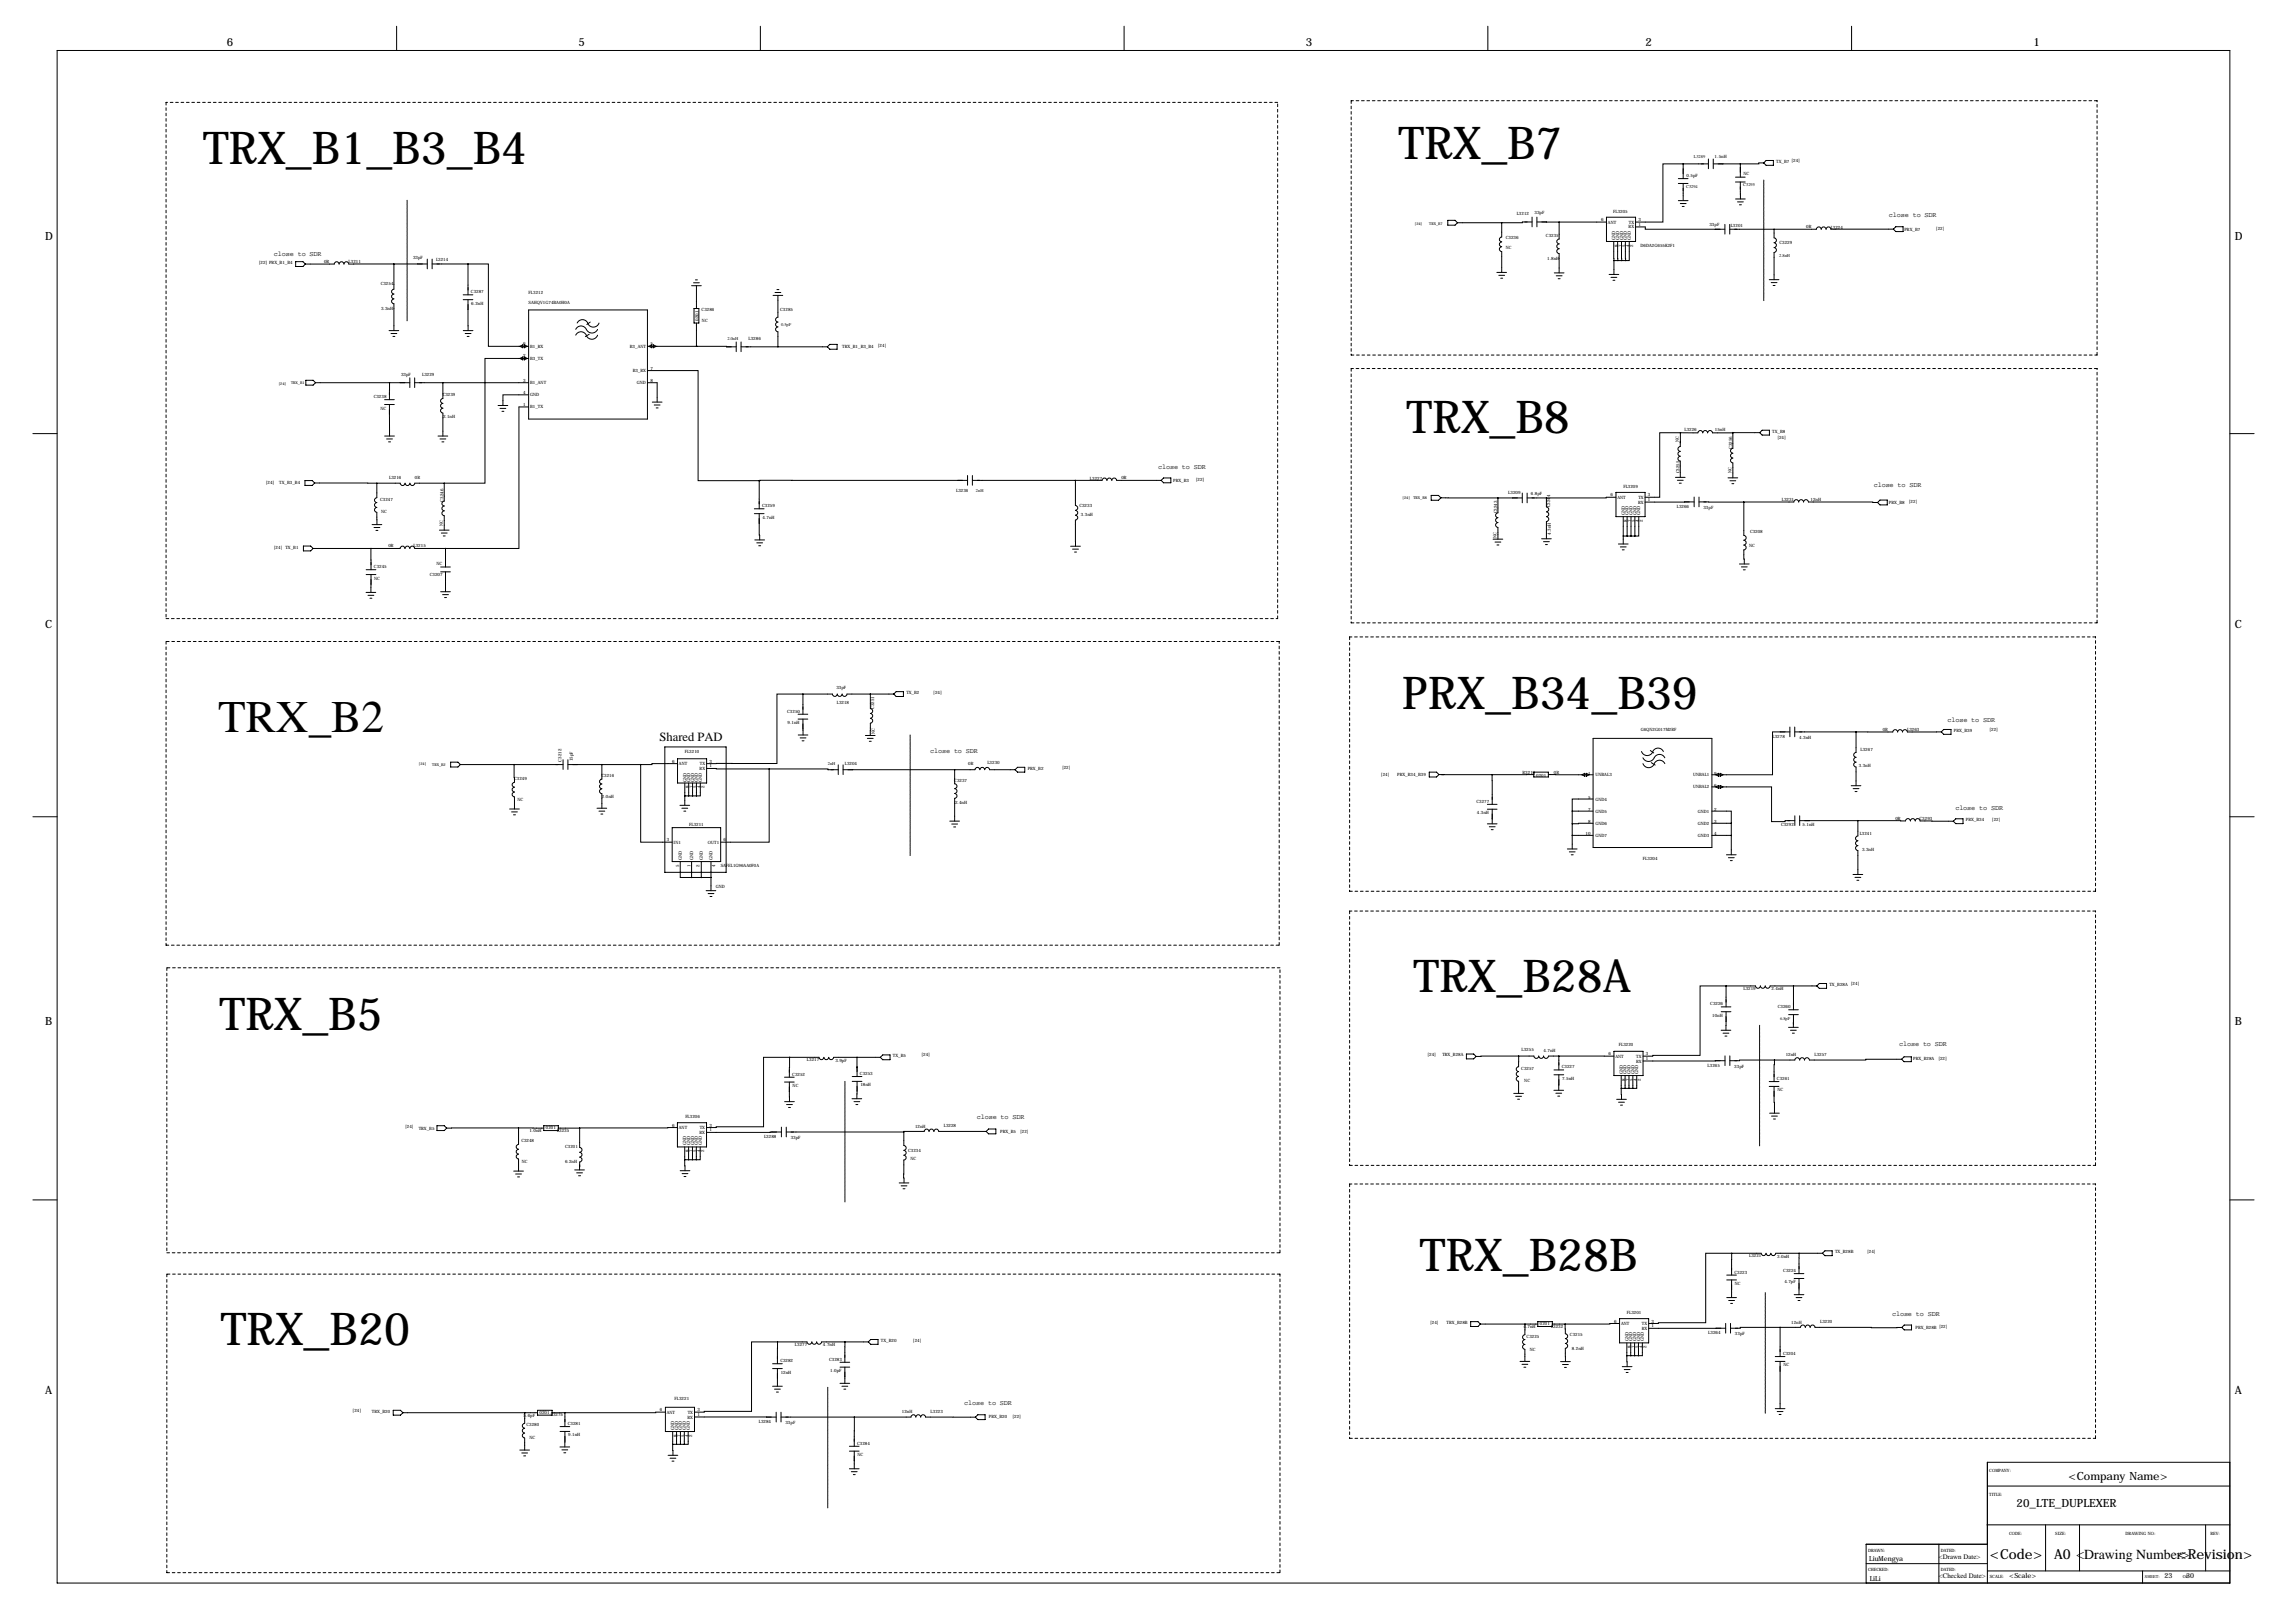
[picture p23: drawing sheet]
<svg xmlns="http://www.w3.org/2000/svg" width="1189mm" height="850mm" viewBox="0 0 1189 850" stroke-linecap="round" stroke-linejoin="round" font-family="sans-serif">
<defs><g id="words">
<g font-size="23.7">
<text x="732" y="83">TRX_B7</text>
<text x="106" y="86">TRX_B1_B3_B4</text>
<text x="737" y="227">TRX_B8</text>
<text x="734" y="371">PRX_B34_B39</text>
<text x="114" y="384">TRX_B2</text>
<text x="740" y="520">TRX_B28A</text>
<text x="115" y="539">TRX_B5</text>
<text x="744" y="666">TRX_B28B</text>
<text x="116" y="705">TRX_B20</text>
</g>
<g font-size="7.3">
<text x="1042" y="816">&lt;Code&gt;</text>
<text x="1076" y="816">A0 &lt;Drawing Number&gt;</text>
<text x="1140" y="816">&lt;Revision&gt;</text>
</g>
<text font-size="6.6" x="345" y="388">Shared PAD</text>
<g font-size="5.9">
<text x="119" y="24">6</text>
<text x="303" y="24">5</text>
<text x="684" y="24">3</text>
<text x="862" y="24">2</text>
<text x="1065" y="24">1</text>
<text x="24" y="125">D</text>
<text x="1170" y="125">D</text>
<text x="24" y="329">C</text>
<text x="1170" y="329">C</text>
<text x="24" y="537">B</text>
<text x="1170" y="537">B</text>
<text x="24" y="730">A</text>
<text x="1170" y="730">A</text>
<text x="1083" y="775">&lt;Company Name&gt;</text>
<text x="1056" y="790">20_LTE_DUPLEXER</text>
</g>
<g font-size="3.6">
<text x="989" y="114">close to SDR</text>
<text x="143" y="134">close to SDR</text>
<text x="607" y="246">close to SDR</text>
<text x="981" y="255">close to SDR</text>
<text x="1020" y="378">close to SDR</text>
<text x="487" y="394">close to SDR</text>
<text x="1024" y="424">close to SDR</text>
<text x="995" y="548">close to SDR</text>
<text x="512" y="586">close to SDR</text>
<text x="991" y="689">close to SDR</text>
<text x="505" y="736">close to SDR</text>
<text x="979" y="818">LiuMengya</text>
<text x="1015" y="816">&lt;Drawn Date&gt;</text>
<text x="979" y="828">LiLi</text>
<text x="1015" y="827">&lt;Checked Date&gt;</text>
<text x="1052" y="827">&lt;Scale&gt;</text>
<text x="1134" y="827">23</text>
<text x="1145" y="827">30</text>
</g>
<g font-size="2.3">
<text x="887" y="83">L3289</text>
<text x="898" y="83">1.5nH</text>
<text x="930" y="85">TX_B7 [24]</text>
<text x="883" y="93">0.5pF</text>
<text x="913" y="92">NC</text>
<text x="883" y="98">C3294</text>
<text x="913" y="98">C3295</text>
<text x="794" y="113">L3212</text>
<text x="804" y="112">33pF</text>
<text x="845" y="111">FL3205</text>
<text x="839" y="116">6</text>
<text x="842" y="117">ANT</text>
<text x="853" y="120">RX</text>
<text x="853" y="117">TX</text>
<text x="858" y="118">1</text>
<text x="858" y="116">3</text>
<text x="895" y="118">33pF</text>
<text x="906" y="119">L3201</text>
<text x="946" y="119">0R</text>
<text x="959" y="120">L3224</text>
<text x="789" y="125">C3236</text>
<text x="810" y="124">C3235</text>
<text x="846" y="126" transform="rotate(-90 846 126)">GND</text>
<text x="848" y="126" transform="rotate(-90 848 126)">GND</text>
<text x="850" y="126" transform="rotate(-90 850 126)">GND</text>
<text x="852" y="126" transform="rotate(-90 852 126)">GND</text>
<text x="854" y="126" transform="rotate(-90 854 126)">GND</text>
<text x="997" y="121">PRX_B7</text>
<text x="1014" y="121">[22]</text>
<text x="789" y="131">NC</text>
<text x="847" y="129" transform="rotate(-90 847 129)">8</text>
<text x="849" y="129" transform="rotate(-90 849 129)">7</text>
<text x="851" y="129" transform="rotate(-90 851 129)">5</text>
<text x="853" y="129" transform="rotate(-90 853 129)">4</text>
<text x="855" y="129" transform="rotate(-90 855 129)">2</text>
<text x="859" y="129">D6DA2G655K2F1</text>
<text x="932" y="128">C3229</text>
<text x="170" y="138">0R</text>
<text x="183" y="138">L3211</text>
<text x="216" y="136">33pF</text>
<text x="228" y="137">L3214</text>
<text x="810" y="136">1.8nH</text>
<text x="932" y="135">2.8nH</text>
<text x="136" y="138">[22] PRX_B1_B4</text>
<text x="199" y="149">C3254</text>
<text x="247" y="154">C3287</text>
<text x="277" y="154">FL3212</text>
<text x="247" y="160">6.2nH</text>
<text x="277" y="159">SAHQV1G74BA0H0A</text>
<text x="200" y="163">3.3nH</text>
<text x="367" y="163">C3286</text>
<text x="409" y="163">C3285</text>
<text x="366" y="168" transform="rotate(-90 366 168)">0201</text>
<text x="368" y="169">NC</text>
<text x="409" y="171">0.5pF</text>
<text x="381" y="178">2.0nH</text>
<text x="392" y="178">L3286</text>
<text x="274" y="181">6</text>
<text x="278" y="182">B1_RX</text>
<text x="330" y="182">B3_ANT</text>
<text x="341" y="181">5</text>
<text x="441" y="182">TRX_B1_B3_B4</text>
<text x="460" y="182">[24]</text>
<text x="274" y="187">2</text>
<text x="278" y="189">B3_TX</text>
<text x="210" y="197">33pF</text>
<text x="221" y="197">L3229</text>
<text x="331" y="195">B3_RX</text>
<text x="341" y="194">7</text>
<text x="274" y="200">3</text>
<text x="278" y="201">B1_ANT</text>
<text x="334" y="201">GND</text>
<text x="341" y="200">8</text>
<text x="196" y="209">C3238</text>
<text x="232" y="207">C3239</text>
<text x="274" y="206">4</text>
<text x="278" y="208">GND</text>
<text x="199" y="214">NC</text>
<text x="274" y="213">1</text>
<text x="278" y="214">B1_TX</text>
<text x="232" y="219">2.1nH</text>
<text x="882" y="226">L3226</text>
<text x="898" y="226">15nH</text>
<text x="928" y="227">TX_B8</text>
<text x="879" y="231" transform="rotate(-90 879 231)">NC</text>
<text x="931" y="230">[24]</text>
<text x="907" y="235" transform="rotate(-90 907 235)">C3256</text>
<text x="204" y="251">L3216</text>
<text x="217" y="251">0R</text>
<text x="571" y="251">L3227</text>
<text x="587" y="251">0R</text>
<text x="626" y="252">[22]</text>
<text x="880" y="248" transform="rotate(-90 880 248)">C3255</text>
<text x="907" y="248" transform="rotate(-90 907 248)">NC</text>
<text x="139" y="253">[24]</text>
<text x="146" y="254">TX_B3_B4</text>
<text x="501" y="258">L3236</text>
<text x="511" y="258">2nH</text>
<text x="614" y="252">PRX_B3</text>
<text x="850" y="256">FL3209</text>
<text x="199" y="262">C3247</text>
<text x="232" y="263" transform="rotate(-90 232 263)">C3246</text>
<text x="790" y="259">L3209</text>
<text x="802" y="259">6.8pF</text>
<text x="843" y="260">6</text>
<text x="847" y="261">ANT</text>
<text x="858" y="264">RX</text>
<text x="858" y="261">TX</text>
<text x="863" y="260">3</text>
<text x="863" y="262">1</text>
<text x="933" y="263">L3231</text>
<text x="948" y="262">12nH</text>
<text x="989" y="264">PRX_B8</text>
<text x="1000" y="263">[22]</text>
<text x="200" y="269">NC</text>
<text x="399" y="266">C3259</text>
<text x="565" y="265">C3233</text>
<text x="784" y="269" transform="rotate(-90 784 269)">C3243</text>
<text x="812" y="266" transform="rotate(-90 812 266)">C3244</text>
<text x="851" y="270" transform="rotate(-90 851 270)">GND</text>
<text x="853" y="270" transform="rotate(-90 853 270)">GND</text>
<text x="855" y="270" transform="rotate(-90 855 270)">GND</text>
<text x="857" y="270" transform="rotate(-90 857 270)">GND</text>
<text x="859" y="270" transform="rotate(-90 859 270)">GND</text>
<text x="878" y="266">L3266</text>
<text x="892" y="266">33pF</text>
<text x="232" y="276" transform="rotate(-90 232 276)">NC</text>
<text x="399" y="272">4.7nH</text>
<text x="566" y="270">3.3nH</text>
<text x="852" y="273" transform="rotate(-90 852 273)">8</text>
<text x="854" y="273" transform="rotate(-90 854 273)">7</text>
<text x="856" y="273" transform="rotate(-90 856 273)">5</text>
<text x="858" y="273" transform="rotate(-90 858 273)">4</text>
<text x="860" y="273" transform="rotate(-90 860 273)">2</text>
<text x="784" y="282" transform="rotate(-90 784 282)">NC</text>
<text x="812" y="280" transform="rotate(-90 812 280)">4.3nH</text>
<text x="917" y="279">C3208</text>
<text x="143" y="287">[24] TX_B1</text>
<text x="203" y="287">0R</text>
<text x="217" y="287">L3215</text>
<text x="916" y="287">NC</text>
<text x="196" y="298">C3245</text>
<text x="229" y="296">NC</text>
<text x="196" y="304">NC</text>
<text x="225" y="302">C3207</text>
<text x="438" y="361">33pF</text>
<text x="475" y="363">TX_B2</text>
<text x="489" y="363">[24]</text>
<text x="438" y="369">L3218</text>
<text x="458" y="371" transform="rotate(-90 458 371)">C3251</text>
<text x="412" y="373">C3250</text>
<text x="412" y="379">9.1nH</text>
<text x="859" y="383">G6QN2G017M2RF</text>
<text x="986" y="383">0R</text>
<text x="999" y="383">L3263</text>
<text x="1023" y="383">PRX_B39</text>
<text x="1042" y="383">[22]</text>
<text x="458" y="384" transform="rotate(-90 458 384)">NC</text>
<text x="928" y="386">L3278</text>
<text x="942" y="387">4.3nH</text>
<text x="359" y="394">FL3210</text>
<text x="974" y="393">L3267</text>
<text x="294" y="399" transform="rotate(-90 294 399)">C3212</text>
<text x="300" y="399" transform="rotate(-90 300 399)">15pF</text>
<text x="352" y="399">6</text>
<text x="356" y="401">ANT</text>
<text x="367" y="401">TX</text>
<text x="372" y="399">3</text>
<text x="372" y="402">1</text>
<text x="434" y="401">2nH</text>
<text x="442" y="401">L3204</text>
<text x="507" y="401">0R</text>
<text x="517" y="400">L3230</text>
<text x="973" y="402">3.3nH</text>
<text x="315" y="407">C3216</text>
<text x="366" y="403">RX</text>
<text x="538" y="403">PRX_B2</text>
<text x="556" y="403">[22]</text>
<text x="723" y="406">[24]</text>
<text x="732" y="407">PRX_B34_B39</text>
<text x="797" y="405">R3210</text>
<text x="805" y="407">0201</text>
<text x="814" y="405">0R</text>
<text x="832" y="406">1</text>
<text x="836" y="407">UNBAL3</text>
<text x="887" y="407">UNBAL1</text>
<text x="898" y="406">9</text>
<text x="269" y="408">C3249</text>
<text x="359" y="409" transform="rotate(-90 359 409)">GND</text>
<text x="361" y="413" transform="rotate(-90 361 413)">8</text>
<text x="361" y="409" transform="rotate(-90 361 409)">GND</text>
<text x="363" y="413" transform="rotate(-90 363 413)">7</text>
<text x="364" y="409" transform="rotate(-90 364 409)">GND</text>
<text x="365" y="413" transform="rotate(-90 365 413)">5</text>
<text x="366" y="409" transform="rotate(-90 366 409)">GND</text>
<text x="367" y="413" transform="rotate(-90 367 413)">4</text>
<text x="368" y="409" transform="rotate(-90 368 409)">GND</text>
<text x="369" y="413" transform="rotate(-90 369 413)">2</text>
<text x="500" y="409">C3237</text>
<text x="887" y="413">UNBAL2</text>
<text x="898" y="412">6</text>
<text x="271" y="419">NC</text>
<text x="315" y="418">2.0nH</text>
<text x="832" y="418">5</text>
<text x="836" y="419">GND4</text>
<text x="500" y="421">2.4nH</text>
<text x="773" y="420">C3277</text>
<text x="832" y="425">7</text>
<text x="836" y="426">GND5</text>
<text x="889" y="426">GND1</text>
<text x="898" y="425">2</text>
<text x="773" y="426">4.3nH</text>
<text x="832" y="431">8</text>
<text x="836" y="432">GND6</text>
<text x="889" y="432">GND2</text>
<text x="898" y="431">3</text>
<text x="993" y="429">0R</text>
<text x="1005" y="430">C3293</text>
<text x="1030" y="430">PRX_B34</text>
<text x="1043" y="430">[22]</text>
<text x="361" y="432">FL3211</text>
<text x="830" y="438">10</text>
<text x="898" y="438">4</text>
<text x="933" y="433">C3292</text>
<text x="944" y="433">5.1nH</text>
<text x="974" y="437">L3241</text>
<text x="349" y="441">3</text>
<text x="353" y="442">IN1</text>
<text x="371" y="442">OUT1</text>
<text x="379" y="441">6</text>
<text x="836" y="438">GND7</text>
<text x="889" y="438">GND3</text>
<text x="975" y="445">3.3nH</text>
<text x="356" y="454" transform="rotate(-90 356 454)">5</text>
<text x="357" y="451" transform="rotate(-90 357 451)">GND</text>
<text x="362" y="454" transform="rotate(-90 362 454)">1</text>
<text x="363" y="450" transform="rotate(-90 363 450)">GND</text>
<text x="366" y="454" transform="rotate(-90 366 454)">2</text>
<text x="368" y="450" transform="rotate(-90 368 450)">GND</text>
<text x="373" y="450" transform="rotate(-90 373 450)">GND</text>
<text x="374" y="454" transform="rotate(-90 374 454)">4</text>
<text x="377" y="454">SAFEL1G96AA0F0A</text>
<text x="860" y="450">FL3204</text>
<text x="375" y="465">GND</text>
<text x="913" y="518">L3219</text>
<text x="928" y="519">2.4nH</text>
<text x="958" y="516">TX_B28A [24]</text>
<text x="896" y="527">C3226</text>
<text x="897" y="532">10nH</text>
<text x="931" y="528">C3260</text>
<text x="932" y="534">6.8pF</text>
<text x="797" y="551">L3255</text>
<text x="808" y="551">4.7nH</text>
<text x="848" y="548">FL3220</text>
<text x="423" y="556">L3217</text>
<text x="438" y="556">3.9pF</text>
<text x="468" y="554">TX_B5</text>
<text x="483" y="553">[24]</text>
<text x="748" y="553">[24]</text>
<text x="755" y="553">TRX_B28A</text>
<text x="842" y="553">6</text>
<text x="846" y="554">ANT</text>
<text x="857" y="556">RX</text>
<text x="857" y="554">TX</text>
<text x="862" y="553">3</text>
<text x="862" y="555">1</text>
<text x="935" y="553">12nH</text>
<text x="950" y="553">L3257</text>
<text x="1002" y="555">PRX_B28A</text>
<text x="1015" y="555">[22]</text>
<text x="415" y="563">C3252</text>
<text x="450" y="563">C3253</text>
<text x="797" y="560">C3257</text>
<text x="818" y="560">C3227</text>
<text x="850" y="563" transform="rotate(-90 850 563)">GND</text>
<text x="852" y="563" transform="rotate(-90 852 563)">GND</text>
<text x="854" y="563" transform="rotate(-90 854 563)">GND</text>
<text x="856" y="563" transform="rotate(-90 856 563)">GND</text>
<text x="858" y="563" transform="rotate(-90 858 563)">GND</text>
<text x="894" y="559">L3265</text>
<text x="908" y="559">33pF</text>
<text x="415" y="569">NC</text>
<text x="451" y="569">18nH</text>
<text x="798" y="567">NC</text>
<text x="818" y="566">7.5nH</text>
<text x="851" y="566" transform="rotate(-90 851 566)">8</text>
<text x="853" y="566" transform="rotate(-90 853 566)">7</text>
<text x="855" y="566" transform="rotate(-90 855 566)">5</text>
<text x="857" y="566" transform="rotate(-90 857 566)">4</text>
<text x="859" y="566" transform="rotate(-90 859 566)">2</text>
<text x="931" y="566">C3261</text>
<text x="931" y="572">NC</text>
<text x="359" y="586">FL3206</text>
<text x="212" y="591">[24]</text>
<text x="219" y="592">TRX_B5</text>
<text x="277" y="593">1.0nH</text>
<text x="286" y="591">0201</text>
<text x="292" y="593">L3235</text>
<text x="352" y="590">6</text>
<text x="356" y="591">ANT</text>
<text x="366" y="594">RX</text>
<text x="366" y="591">TX</text>
<text x="372" y="590">3</text>
<text x="372" y="593">1</text>
<text x="479" y="591">12nH</text>
<text x="494" y="590">L3228</text>
<text x="524" y="594">PRX_B5</text>
<text x="534" y="593">[22]</text>
<text x="273" y="598">C3248</text>
<text x="359" y="600" transform="rotate(-90 359 600)">GND</text>
<text x="361" y="600" transform="rotate(-90 361 600)">GND</text>
<text x="363" y="600" transform="rotate(-90 363 600)">GND</text>
<text x="365" y="600" transform="rotate(-90 365 600)">GND</text>
<text x="368" y="600" transform="rotate(-90 368 600)">GND</text>
<text x="400" y="596">L3288</text>
<text x="414" y="596">33pF</text>
<text x="296" y="601">C3201</text>
<text x="361" y="604" transform="rotate(-90 361 604)">8</text>
<text x="363" y="604" transform="rotate(-90 363 604)">7</text>
<text x="365" y="604" transform="rotate(-90 365 604)">5</text>
<text x="367" y="604" transform="rotate(-90 367 604)">4</text>
<text x="369" y="604" transform="rotate(-90 369 604)">2</text>
<text x="476" y="604">C3234</text>
<text x="273" y="609">NC</text>
<text x="296" y="609">6.2nH</text>
<text x="477" y="608">NC</text>
<text x="916" y="658">L3221</text>
<text x="931" y="659">3.0nH</text>
<text x="961" y="656">TX_B28B</text>
<text x="978" y="656">[24]</text>
<text x="908" y="667">C3223</text>
<text x="934" y="666">C3224</text>
<text x="909" y="673">NC</text>
<text x="935" y="672">4.7pF</text>
<text x="852" y="688">FL3201</text>
<text x="749" y="693">[24]</text>
<text x="758" y="693">TRX_B28B</text>
<text x="798" y="696">4.7nH</text>
<text x="806" y="694">0201</text>
<text x="812" y="695">L3232</text>
<text x="845" y="693">6</text>
<text x="849" y="694">ANT</text>
<text x="860" y="694">TX</text>
<text x="865" y="693">3</text>
<text x="865" y="695">1</text>
<text x="938" y="693">12nH</text>
<text x="953" y="693">L3220</text>
<text x="1003" y="696">PRX_B28B [22]</text>
<text x="800" y="701">C3225</text>
<text x="822" y="700">C3215</text>
<text x="860" y="696">RX</text>
<text x="895" y="699">L3264</text>
<text x="909" y="699">33pF</text>
<text x="416" y="705">L3277</text>
<text x="431" y="705">4.7nH</text>
<text x="461" y="703">TX_B20</text>
<text x="478" y="703">[24]</text>
<text x="801" y="707">NC</text>
<text x="823" y="707">8.2nH</text>
<text x="853" y="703" transform="rotate(-90 853 703)">GND</text>
<text x="854" y="706" transform="rotate(-90 854 706)">8</text>
<text x="855" y="703" transform="rotate(-90 855 703)">GND</text>
<text x="856" y="706" transform="rotate(-90 856 706)">7</text>
<text x="857" y="703" transform="rotate(-90 857 703)">GND</text>
<text x="858" y="706" transform="rotate(-90 858 706)">5</text>
<text x="859" y="703" transform="rotate(-90 859 703)">GND</text>
<text x="860" y="706" transform="rotate(-90 860 706)">4</text>
<text x="861" y="703" transform="rotate(-90 861 703)">GND</text>
<text x="862" y="706" transform="rotate(-90 862 706)">2</text>
<text x="409" y="713">C3282</text>
<text x="434" y="713">C3283</text>
<text x="934" y="710">C3204</text>
<text x="409" y="719">12nH</text>
<text x="435" y="719">1.0pF</text>
<text x="934" y="716">NC</text>
<text x="353" y="733">FL3221</text>
<text x="185" y="740">[24]</text>
<text x="195" y="740">TRX_B20</text>
<text x="274" y="742">5.6pF</text>
<text x="283" y="740">0201</text>
<text x="288" y="742">L3275</text>
<text x="346" y="739">6</text>
<text x="349" y="740">ANT</text>
<text x="360" y="743">RX</text>
<text x="360" y="740">TX</text>
<text x="365" y="739">3</text>
<text x="365" y="742">1</text>
<text x="472" y="740">12nH</text>
<text x="487" y="740">L3223</text>
<text x="518" y="743">PRX_B20</text>
<text x="530" y="743">[22]</text>
<text x="276" y="747">C3280</text>
<text x="297" y="746">C3281</text>
<text x="353" y="749" transform="rotate(-90 353 749)">GND</text>
<text x="355" y="749" transform="rotate(-90 355 749)">GND</text>
<text x="357" y="749" transform="rotate(-90 357 749)">GND</text>
<text x="359" y="749" transform="rotate(-90 359 749)">GND</text>
<text x="361" y="749" transform="rotate(-90 361 749)">GND</text>
<text x="397" y="745">L3284</text>
<text x="411" y="746">33pF</text>
<text x="277" y="754">NC</text>
<text x="298" y="752">9.1nH</text>
<text x="354" y="753" transform="rotate(-90 354 753)">8</text>
<text x="356" y="753" transform="rotate(-90 356 753)">7</text>
<text x="358" y="753" transform="rotate(-90 358 753)">5</text>
<text x="361" y="753" transform="rotate(-90 361 753)">4</text>
<text x="363" y="753" transform="rotate(-90 363 753)">2</text>
<text x="449" y="757">C3284</text>
<text x="449" y="763">NC</text>
<text x="1042" y="771">COMPANY:</text>
<text x="1042" y="783">TITLE:</text>
<text x="1052" y="804">CODE:</text>
<text x="1076" y="804">SIZE:</text>
<text x="1113" y="804">DRAWING NO:</text>
<text x="1158" y="804">REV:</text>
<text x="978" y="813">DRAWN:</text>
<text x="1016" y="813">DATED:</text>
<text x="978" y="823">CHECKED:</text>
<text x="1016" y="823">DATED:</text>
<text x="1042" y="827">SCALE:</text>
<text x="1123" y="827">SHEET:</text>
<text x="1143" y="827">OF</text>
</g>
<g font-size="2">
<text x="741" y="118">[24]</text>
<text x="749" y="118">TRX_B7</text>
<text x="146" y="201">[24]</text>
<text x="152" y="201">TRX_B1</text>
<text x="735" y="261">[24]</text>
<text x="740" y="262">TRX_B8</text>
<text x="219" y="401">[24]</text>
<text x="226" y="401">TRX_B2</text>
</g>
</g></defs>
<g fill="none" stroke="#000" stroke-width=".52">
<path d="M208 14v12M398 14v12M589 14v12M779 14v12M970 14v12M30 26h1138v803h-1138zM879 96h5M879 94h5M882 86h-11v30h-14M882 86v8M882 96v9M882 86h13"/>
<path d="M895 83v5M897 86h14M897 83v5M909 95h5M909 93h5M911 95l1 9M911 86v7M924 85h-3v1h-10M925 84h4v3h-4l-1-2zM758 115h4l1 2-1 1h-4zM763 117h23M786 117v7a1.3 1.3 0 0 0-1 1 1.3 1.3 0 0 0 1 2 1.3 1.3 0 0 0-1 1 1.3 1.3 0 0 0 1 1 1.3 1.3 0 0 0-1 1 1.3 1.3 0 0 0 1 2v11"/>
<path d="M802 116l-16 1M802 114v5M805 116h12M805 114v5M817 116v9a1.3 1.3 0 0 0-2 1 1.4 1.4 0 0 0 2 2 1.3 1.3 0 0 0-2 1 1.3 1.3 0 0 0 2 1 1.4 1.4 0 0 0-2 2 1.3 1.3 0 0 0 2 1v10M817 116h24M841 114h16v12h-16zM857 119h5v1h41M879 105h5M880 107h3M881 108h1M903 118v5"/>
<path d="M906 118v5M909 104h5M910 106h3M911 107h1M155 137h4l1 1-1 2h-4zM160 138h15M175 138a1.3 1.3 0 0 1 1-1 1.3 1.3 0 0 1 2 1M178 138a1.3 1.3 0 0 1 1-1 1.3 1.3 0 0 1 1 1M206 138h-23a1.3 1.3 0 0 0-2-1 1.3 1.3 0 0 0-1 1M206 138v13a1.3 1.3 0 0 0-1 2 1.3 1.3 0 0 0 1 1 1.3 1.3 0 0 0-1 1 1.3 1.3 0 0 0 1 2 1.3 1.3 0 0 0-1 1 1.3 1.3 0 0 0 1 1v14M206 138h18M224 136v5"/>
<path d="M226 138h19M226 136v5M245 138h11v43h21M245 138v16M845 126v10M845 136v8M845 136h6M847 126v10M849 126v10M851 126v10M853 126v10h-2M929 120v5a1.3 1.3 0 0 1 1 1 1.3 1.3 0 0 1-1 1 1.3 1.3 0 0 1 1 1 1.3 1.3 0 0 1-1 2 1.3 1.3 0 0 1 1 1 1.3 1.3 0 0 1-1 1v14"/>
<path d="M992 120h-33a1.3 1.3 0 0 0-1-1 1.3 1.3 0 0 0-2 1 1.3 1.3 0 0 0-1-1 1.3 1.3 0 0 0-1 1 1.3 1.3 0 0 0-1-1 1.3 1.3 0 0 0-2 1h-45M992 120l1-1h4v2h-4zM243 154h5M243 157h5M245 157v16M362 150h5M363 148h3M364 147h1M365 150v12M405 155h5M406 153h3M407 152h1"/>
<path d="M407 155v11a1.3 1.3 0 0 0-1 1 1.3 1.3 0 0 0 1 2 1.3 1.3 0 0 0-1 1 1.3 1.3 0 0 0 1 1 1.3 1.3 0 0 0-1 1 1.3 1.3 0 0 0 1 2v8M784 143h5M785 144h3M786 146h1M814 143h5M815 144h3M816 146h1M843 144h5M844 145h3M845 147h1M927 146h5M928 148h3"/>
<path d="M929 150h1M204 173h5M205 175h3M206 176h1M243 173h5M244 175h3M245 176h1M277 162h62v57h-62zM302 176a3 3 0 0 1 2-2 3 3 0 0 1 3 2M302 172a3 3 0 0 1 3-1 3 3 0 0 1 3 3 3 3 0 0 0 5-1M302 169a3 3 0 0 1 3-2 3 3 0 0 1 3 2M309 175l-2 1"/>
<path d="M309 169l-2 1M313 176a3 3 0 0 1-3 2 3 3 0 0 1-3-2M314 169a3 3 0 0 1-3 2 3 3 0 0 1-3-2M363 162h3v7h-3zM365 169v12M386 179v5M388 179v5M160 199h4l1 1-1 2h-4zM215 198v5M217 198v5M272 181h2v1zM272 188l2-1v1z"/>
<path d="M275 181h1l-1 1zM275 187l1 1h-1zM277 188h-23v65h-21M339 194h27v58h32M339 181h26M340 181h1v1zM342 181h2l-2 1zM365 181l21 1M388 182h45M433 182l2-2h3v3h-3zM165 200h50M201 209h6"/>
<path d="M201 212h6M204 212v16M204 200v9M217 200h60M232 200v9a1.3 1.3 0 0 0-1 1 1.3 1.3 0 0 0 1 1 1.3 1.3 0 0 0-1 2 1.3 1.3 0 0 0 1 1 1.3 1.3 0 0 0-1 1 1.3 1.3 0 0 0 1 1v12M261 212h5M262 214h3M263 215h1M277 213h-5v74h-39M277 207h-14v5M339 200h5v11M342 211h5"/>
<path d="M343 212h3M344 214h1M17 227h13M201 228h6M202 230h4M204 231h1M229 228h5M230 230h3M231 231h1M880 227v7a1.3 1.3 0 0 0-1 1 1.3 1.3 0 0 0 1 1 1.3 1.3 0 0 0-1 2 1.3 1.3 0 0 0 1 1 1.3 1.3 0 0 0-1 1 1.3 1.3 0 0 0 1 1v9M880 227h-11v33h-7M908 227v8a1.3 1.3 0 0 0-2 1 1.3 1.3 0 0 0 2 1 1.4 1.4 0 0 0-2 2 1.3 1.3 0 0 0 2 1"/>
<path d="M908 240a1.3 1.3 0 0 0-2 1 1.3 1.3 0 0 0 2 1v8M908 227h-11a1.3 1.3 0 0 0-1-2 1.4 1.4 0 0 0-2 2 1.3 1.3 0 0 0-1-2 1.3 1.3 0 0 0-1 2 1.3 1.3 0 0 0-1-2 1.4 1.4 0 0 0-2 2h-9M908 227h14M922 227l1-2h4v3h-4zM1168 227h13M160 252h4l1 1-1 1h-4zM165 253h32M197 253h13a1.3 1.3 0 0 0 1 1 1.3 1.3 0 0 0 1-1 1.3 1.3 0 0 0 1 1 1.3 1.3 0 0 0 2-1 1.3 1.3 0 0 0 1 1 1.3 1.3 0 0 0 1-1h16M197 253v8a1.3 1.3 0 0 0-1 1 1.3 1.3 0 0 0 1 1 1.3 1.3 0 0 0-1 1 1.3 1.3 0 0 0 1 2 1.3 1.3 0 0 0-1 1 1.3 1.3 0 0 0 1 1v7M233 253v9a1.4 1.4 0 0 0-2 2 1.3 1.3 0 0 0 2 1 1.3 1.3 0 0 0-2 1 1.4 1.4 0 0 0 2 2 1.3 1.3 0 0 0-2 1 1.3 1.3 0 0 0 2 1v8M398 252v14M507 252h-109"/>
<path d="M507 249v5M509 252h68a1.3 1.3 0 0 1 1-2 1.4 1.4 0 0 1 2 2 1.3 1.3 0 0 1 1-2 1.3 1.3 0 0 1 1 2 1.4 1.4 0 0 1 2-2 1.3 1.3 0 0 1 1 2h23M509 249v5M563 252v13a1.3 1.3 0 0 1 1 1 1.3 1.3 0 0 1-1 1 1.3 1.3 0 0 1 1 2 1.3 1.3 0 0 1-1 1 1.3 1.3 0 0 1 1 1 1.3 1.3 0 0 1-1 1v14M609 250h4v3h-4l-1-1zM750 259h3l2 2-2 1h-3zM797 258v5M800 258v5M846 258h16v13h-16zM877 250h6M878 252h4M879 253h2"/>
<path d="M905 250h5M906 252h3M907 253h1M195 275h5M196 276h3M197 278h1M230 278h5M231 279h3M395 266h5M395 269h5M398 269v14M755 261h30"/>
<path d="M785 261v8a1.3 1.3 0 0 0-2 1 1.3 1.3 0 0 0 1 1M785 271a1.3 1.3 0 0 0-2 1 1.3 1.3 0 0 0 1 2M785 274a1.3 1.3 0 0 0-2 1 1.3 1.3 0 0 0 1 1M785 261h12M785 276v6M800 261h10M810 261v5a1.3 1.3 0 0 1 1 1 1.3 1.3 0 0 1-1 1 1.3 1.3 0 0 1 1 1 1.3 1.3 0 0 1-1 2 1.3 1.3 0 0 1 1 1 1.3 1.3 0 0 1-1 1v9M846 260l-36 1M850 271v14M852 271v10M854 271v10M856 271v10"/>
<path d="M858 271v10h-2M887 263h-25M887 260v5M890 263h23M890 260v5M913 263v17a1.4 1.4 0 0 1 2 2 1.3 1.3 0 0 1-2 1 1.3 1.3 0 0 1 2 1 1.3 1.3 0 0 1-2 1 1.4 1.4 0 0 1 2 2 1.3 1.3 0 0 1-2 1l1 7M913 263h26M939 263a1.3 1.3 0 0 1 2-1 1.3 1.3 0 0 1 1 1M942 263a1.3 1.3 0 0 1 1-1 1.3 1.3 0 0 1 2 1M945 263a1.3 1.3 0 0 1 1-1 1.3 1.3 0 0 1 1 1h36M983 263l2-1h3v2h-3zM159 286h4l1 1-1 2h-4z"/>
<path d="M164 287h46a1.3 1.3 0 0 1 1-1 1.3 1.3 0 0 1 1 1 1.3 1.3 0 0 1 1-1 1.3 1.3 0 0 1 2 1 1.3 1.3 0 0 1 1-1 1.3 1.3 0 0 1 1 1h16M192 298h5M194 287v11M231 299h5M231 297h5M232 281h1M233 287v10M233 299v11M395 283h5M396 284h3M397 286h1M561 286h5"/>
<path d="M562 288h3M563 289h1M782 282h5M783 284h3M784 285h1M807 282h5M808 284h3M809 285h1M848 285h5M849 286h3M850 288h1M850 281h6"/>
<path d="M911 295h5M912 297h3M913 298h1M192 310h5M192 301h5M193 312h3M194 313h1M194 301v9M231 310h5M232 311h3M233 313h1M418 374h5"/>
<path d="M418 377h5M421 363h15a1.3 1.3 0 0 0 1 2 1.3 1.3 0 0 0 2-1M421 363h-14v37h-37M421 377v8M421 363v11M439 363a1.3 1.3 0 0 0 1 2 1.3 1.3 0 0 0 1-1M441 363a1.3 1.3 0 0 0 1 2 1.3 1.3 0 0 0 2-1M444 363h24M456 363v8a1.3 1.3 0 0 1 1 1 1.3 1.3 0 0 1-1 2 1.3 1.3 0 0 1 1 1 1.3 1.3 0 0 1-1 1 1.3 1.3 0 0 1 1 1 1.3 1.3 0 0 1-1 2v6M468 363l1-1h4v3h-4zM236 399h4l1 1-1 2h-4zM295 398v5"/>
<path d="M297 398v5M348 391h32v66h-32zM355 400h-19M355 397h15v13h-15zM418 385h5M419 386h3M420 388h1M453 385h5M454 387h3M455 388h1M834 387h63v57h-63zM860 394a3 3 0 0 0 3 2 3 3 0 0 0 3-2"/>
<path d="M860 397a3 3 0 0 0 3 2 3 3 0 0 0 3-2M860 400a3 3 0 0 0 3 2 3 3 0 0 0 3-2M864 393l2 1M865 399l2 2M866 394a3 3 0 0 1 2-2 3 3 0 0 1 3 2M866 400a3 3 0 0 1 3-2 3 3 0 0 1 3 2M866 397a3 3 0 0 1 3-2 3 3 0 0 1 3 2M937 383h-9v23h-31M937 381v5M940 381v5M940 383h32M972 383h19a1.3 1.3 0 0 1 2-1 1.3 1.3 0 0 1 1 1 1.3 1.3 0 0 1 1-1 1.3 1.3 0 0 1 1 1 1.3 1.3 0 0 1 2-1 1.3 1.3 0 0 1 1 1h18"/>
<path d="M972 383v11a1.3 1.3 0 0 0-1 1 1.3 1.3 0 0 0 1 2 1.3 1.3 0 0 0-1 1 1.3 1.3 0 0 0 1 1 1.3 1.3 0 0 0-1 1 1.3 1.3 0 0 0 1 2v10M1017 383l1-1h4v3h-4zM241 400h54M269 400v10a1.3 1.3 0 0 0-1 1 1.3 1.3 0 0 0 1 1 1.3 1.3 0 0 0-1 2 1.3 1.3 0 0 0 1 1 1.3 1.3 0 0 0-1 1 1.3 1.3 0 0 0 1 1v7M297 400h39M315 400v8a1.3 1.3 0 0 0-1 1 1.3 1.3 0 0 0 1 2 1.3 1.3 0 0 0-1 1 1.3 1.3 0 0 0 1 1 1.3 1.3 0 0 0-1 1 1.3 1.3 0 0 0 1 2v7M336 400v41h16M359 410v12M359 417h6M361 410v7M363 410v7M365 410v7"/>
<path d="M367 410v7h-2M370 402l33 1M403 403h36M403 403v38h-26M439 401v5M442 403h69a1.3 1.3 0 0 1 1-1 1.3 1.3 0 0 1 1 1 1.3 1.3 0 0 1 1-1 1.3 1.3 0 0 1 2 1 1.3 1.3 0 0 1 1-1 1.3 1.3 0 0 1 1 1h14M442 401v5M500 403v7a1.3 1.3 0 0 1 1 2 1.3 1.3 0 0 1-1 1 1.3 1.3 0 0 1 1 1 1.3 1.3 0 0 1-1 2 1.3 1.3 0 0 1 1 1 1.3 1.3 0 0 1-1 1v12M532 403l1-1h4v2h-4zM749 404h3l2 2-2 1h-3zM754 406h27M781 406l1 15"/>
<path d="M803 406h-22M803 404h8v3h-8zM811 406h23M828 406l2-1v2zM831 405l1 1-1 1zM834 418h-11v7M897 412h31v18h12M899 406l1-1v2zM899 412l1-1v2zM901 405l1 1-1 1zM901 411l1 1-1 1zM970 412h5"/>
<path d="M971 413h3M972 415h1M17 428h13M267 424h5M268 425h3M269 427h1M313 423h5M314 425h3M315 426h1M352 433h25v18h-25zM356 422h5M357 423h3"/>
<path d="M358 425h1M497 430h6M498 432h3M499 433h1M779 421h5M779 424h5M779 431h5M780 433h3M781 435h1M782 424v7M823 425h11M823 438h11"/>
<path d="M823 425v20M834 431h-11M897 425h10v6M897 431h10M897 438h10M907 431v17M940 427v5M943 430h30M943 427v5M973 430h25a1.3 1.3 0 0 1 1-1 1.3 1.3 0 0 1 2 1 1.3 1.3 0 0 1 1-1 1.3 1.3 0 0 1 1 1 1.3 1.3 0 0 1 1-1 1.3 1.3 0 0 1 2 1h17M973 430v8a1.3 1.3 0 0 0-1 1 1.3 1.3 0 0 0 1 1 1.3 1.3 0 0 0-1 2 1.3 1.3 0 0 0 1 1 1.3 1.3 0 0 0-1 1 1.3 1.3 0 0 0 1 1v13M1024 429h4v2h-4l-1-1z"/>
<path d="M1168 428h13M356 451v9h6M362 451v9M362 460h10M367 451v9M372 451v15M821 445h5M822 446h3M823 448h1M904 448h5M905 449h3M906 451h1"/>
<path d="M970 458h6M972 460h3M370 466h5M371 468h3M372 470h1M973 461h1M904 516h15a1.4 1.4 0 0 0 2 2 1.3 1.3 0 0 0 1-2 1.3 1.3 0 0 0 1 2 1.4 1.4 0 0 0 2-2 1.3 1.3 0 0 0 1 2 1.3 1.3 0 0 0 1-2h25M904 516h-14v37h-29M904 516v11M939 516v13M952 516l1-1h4v3h-4zM901 540h5"/>
<path d="M901 527h6M901 530h6M904 530v10M937 538h5M937 529h5M937 531h5M938 540h3M939 536h.1M939 531v7M414 554h15a1.3 1.3 0 0 0 1 1 1.3 1.3 0 0 0 1-1 1.3 1.3 0 0 0 2 1 1.3 1.3 0 0 0 1-1 1.3 1.3 0 0 0 1 1 1.3 1.3 0 0 0 2-1h24M414 554l-1 10M414 554h-14v36l-30 1"/>
<path d="M449 554v10M461 554l1-2h4v3h-4zM768 552h4l1 1-1 2h-4zM795 553h8a1.3 1.3 0 0 0 2 1 1.3 1.3 0 0 0 1-1 1.3 1.3 0 0 0 1 1 1.3 1.3 0 0 0 1-1 1.3 1.3 0 0 0 2 1 1.3 1.3 0 0 0 1-1h5M795 553v6a1.3 1.3 0 0 0-1 1 1.3 1.3 0 0 0 1 1 1.3 1.3 0 0 0-1 1 1.3 1.3 0 0 0 1 2 1.3 1.3 0 0 0-1 1 1.3 1.3 0 0 0 1 1v7M795 553h-22M816 553h29M816 553v7M845 551h16v12h-16zM902 541h3M903 556h-42M903 553v5"/>
<path d="M903 543h1M906 553v5M929 555v11M929 555l-23 1M939 541h1M996 555h-48a1.3 1.3 0 0 0-2-1 1.3 1.3 0 0 0-1 1 1.3 1.3 0 0 0-1-1 1.3 1.3 0 0 0-1 1 1.3 1.3 0 0 0-2-1 1.3 1.3 0 0 0-1 1h-11M997 553h4v3h-4l-1-1zM411 564h5M411 567h5M411 577h5M412 578h3M413 567v10"/>
<path d="M446 575h5M446 564h5M446 566h5M447 577h3M448 578h1M449 566v9M793 573h5M794 574h3M795 576h1M814 571h5M814 560h5M814 563h5"/>
<path d="M815 573h3M816 574h1M816 563v8M847 576h5M848 577h3M849 579h1M849 570v6M849 563v7M849 570h6M851 563v7M853 563v7M855 563v7"/>
<path d="M857 563v7h-2M927 566h5M927 569h5M929 569v14M229 590h4l1 1-1 1h-4zM272 591v8a1.4 1.4 0 0 0-2 2 1.3 1.3 0 0 0 2 1M272 591h-38M272 591h13M285 590h7v2h-7zM292 591h12M304 591v10a1.3 1.3 0 0 1 1 1 1.3 1.3 0 0 1-1 1 1.3 1.3 0 0 1 1 2 1.3 1.3 0 0 1-1 1 1.3 1.3 0 0 1 1 1 1.3 1.3 0 0 1-1 2v4M355 591h-51"/>
<path d="M355 588h15v13h-15zM409 593h-39M409 590v5M412 593h61M412 590v5M413 580h1M473 593v7a1.3 1.3 0 0 1 2 1 1.3 1.3 0 0 1-2 1 1.4 1.4 0 0 1 2 2 1.3 1.3 0 0 1-2 1 1.3 1.3 0 0 1 2 1 1.4 1.4 0 0 1-2 2v12M516 593h-24a1.4 1.4 0 0 0-2-2 1.3 1.3 0 0 0-1 2 1.3 1.3 0 0 0-1-2 1.3 1.3 0 0 0-1 2 1.4 1.4 0 0 0-2-2 1.3 1.3 0 0 0-1 2h-11M518 591h4v3h-4l-2-1zM927 583h5M928 585h3M929 586h1"/>
<path d="M269 613h5M270 615h3M271 616h1M272 602a1.3 1.3 0 0 0-2 1 1.3 1.3 0 0 0 2 1 1.4 1.4 0 0 0-2 2 1.3 1.3 0 0 0 2 1v6M301 613h5M302 614h3M303 616h1M304 610v1M356 613h5M357 615h3M358 616h1M359 607v6"/>
<path d="M359 601v6M359 607h6M361 601v6M363 601v6M365 601v6M367 601v6h-2M471 620h5M17 628h13M472 621h3M473 623h1M1168 628h13M907 656h15a1.4 1.4 0 0 0 2 2 1.3 1.3 0 0 0 1-2 1.3 1.3 0 0 0 1 2 1.3 1.3 0 0 0 1-2 1.4 1.4 0 0 0 2 2 1.3 1.3 0 0 0 1-2h24"/>
<path d="M907 656v12M907 656h-14v37h-30M942 656v11M956 655h4v3h-4l-2-2zM904 668h5M904 670h5M904 680h5M907 670v10M940 667h5M940 670h5M940 678h5M941 680h3"/>
<path d="M942 670v8M770 692h4l1 1-1 2h-4zM775 693h30M799 693v6a1.3 1.3 0 0 0-2 1 1.4 1.4 0 0 0 2 2 1.3 1.3 0 0 0-2 1 1.3 1.3 0 0 0 2 1 1.3 1.3 0 0 0-2 1 1.4 1.4 0 0 0 2 2v6M805 692h8v3h-8zM813 693h7M820 693v6a1.3 1.3 0 0 1 1 1 1.3 1.3 0 0 1-1 1 1.3 1.3 0 0 1 1 1 1.3 1.3 0 0 1-1 2 1.3 1.3 0 0 1 1 1 1.3 1.3 0 0 1-1 1v7M848 693h-28M848 691h15v12h-15zM904 696h-41M904 693v5M905 681h3"/>
<path d="M906 693v5M906 683h1M932 695h11a1.3 1.3 0 0 1 1-1 1.3 1.3 0 0 1 1 1 1.3 1.3 0 0 1 2-1 1.3 1.3 0 0 1 1 1 1.3 1.3 0 0 1 1-1 1.3 1.3 0 0 1 2 1h45M932 695l-26 1M932 695v15M942 681h1M996 695l1-1h4v2h-4zM405 714h5M405 717h5M407 717v9M407 703h16a1.3 1.3 0 0 0 1 1 1.3 1.3 0 0 0 1-1 1.3 1.3 0 0 0 1 1 1.3 1.3 0 0 0 2-1 1.3 1.3 0 0 0 1 1 1.3 1.3 0 0 0 1-1h25M407 703v11"/>
<path d="M407 703h-13v36l-30 1M440 713h5M440 716h5M442 716v8M443 703l-1 10M456 702h4v2h-4l-1-1zM796 713h5M797 715h3M798 716h1M817 713h5M818 715h3M819 716h1"/>
<path d="M850 716h5M851 717h3M852 719h1M852 710v6M852 703v7M852 710h6M854 703v7M856 703v7M858 703v7M860 703v7h-2M930 710h5M930 713h5"/>
<path d="M932 713v25M206 739h4l1 1-1 1h-4zM211 740h71M275 740v5a1.3 1.3 0 0 0-1 2 1.3 1.3 0 0 0 1 1 1.3 1.3 0 0 0-1 1 1.3 1.3 0 0 0 1 2 1.3 1.3 0 0 0-1 1 1.3 1.3 0 0 0 1 1v6M282 739h7v2h-7zM289 740h7M296 740v7M348 740h-52M348 737h16v13h-16zM405 726h5M406 728h3M407 740v5"/>
<path d="M407 729h1M409 740v5M440 724h5M441 726h3M442 728h1M930 738h5M931 739h3M272 759h5M293 758h5M293 747h5M293 750h5M294 759h3"/>
<path d="M296 750v8M352 756v6M352 750v6M352 756h6M354 750v6M356 750v6M358 750v6M360 750v6h-2M364 742h43M409 742h68a1.3 1.3 0 0 1 1-1 1.3 1.3 0 0 1 2 1 1.3 1.3 0 0 1 1-1 1.3 1.3 0 0 1 1 1 1.3 1.3 0 0 1 1-1 1.3 1.3 0 0 1 2 1h26M445 757h5M445 760h5"/>
<path d="M447 760v9M447 742v15M512 741h4v2h-4l-1-1zM932 741h1M273 761h3M274 762h1M295 761h1M350 762h5M351 764h3M352 765h1M445 769h5M446 771h3"/>
<path d="M447 772h1M1041 778h127M1168 766h-127v63M1041 799h127M1071 799v24M1089 799v24M1155 799v24M977 819h64M1015 809v20M1041 809h-64v20M1041 823h127M1122 823v6"/>
</g>
<path d="M924 94v64M213 105v63M477 385v63M922 537v63M443 566v64M925 677v63M434 727v63" fill="none" stroke="#000" stroke-width=".52" stroke-dasharray=".4 .4"/>
<g fill="none" stroke="#000" stroke-width=".52" stroke-dasharray="1.4 1.4">
<path d="M87 54v270M669 54h-582M708 53v133M1098 53h-390M708 186h390M708 193v133M1098 186v-133M1098 193h-390M87 324h582M87 336v159M669 324v-270M670 336h-583"/>
<path d="M707 334v133M708 326h390M1097 334h-390M1098 326v-133M707 467h390M707 477v133M1097 467v-133M1097 477h-390M87 495h583M670 495v-159M87 507v149M670 507h-583"/>
<path d="M707 610h390M1097 610v-133M707 620v133M1097 620h-390M87 656h583M670 656v-149M87 667v157M670 667h-583M707 753h390M1097 753v-133M87 824h583M670 824v-157"/>
</g>
<path d="M420 363a.5 .5 0 0 0 1 0 .5 .5 0 0 0-1 0z" fill="#000" stroke="#000" stroke-width=".63"/>
<use href="#words"/>
</svg>
